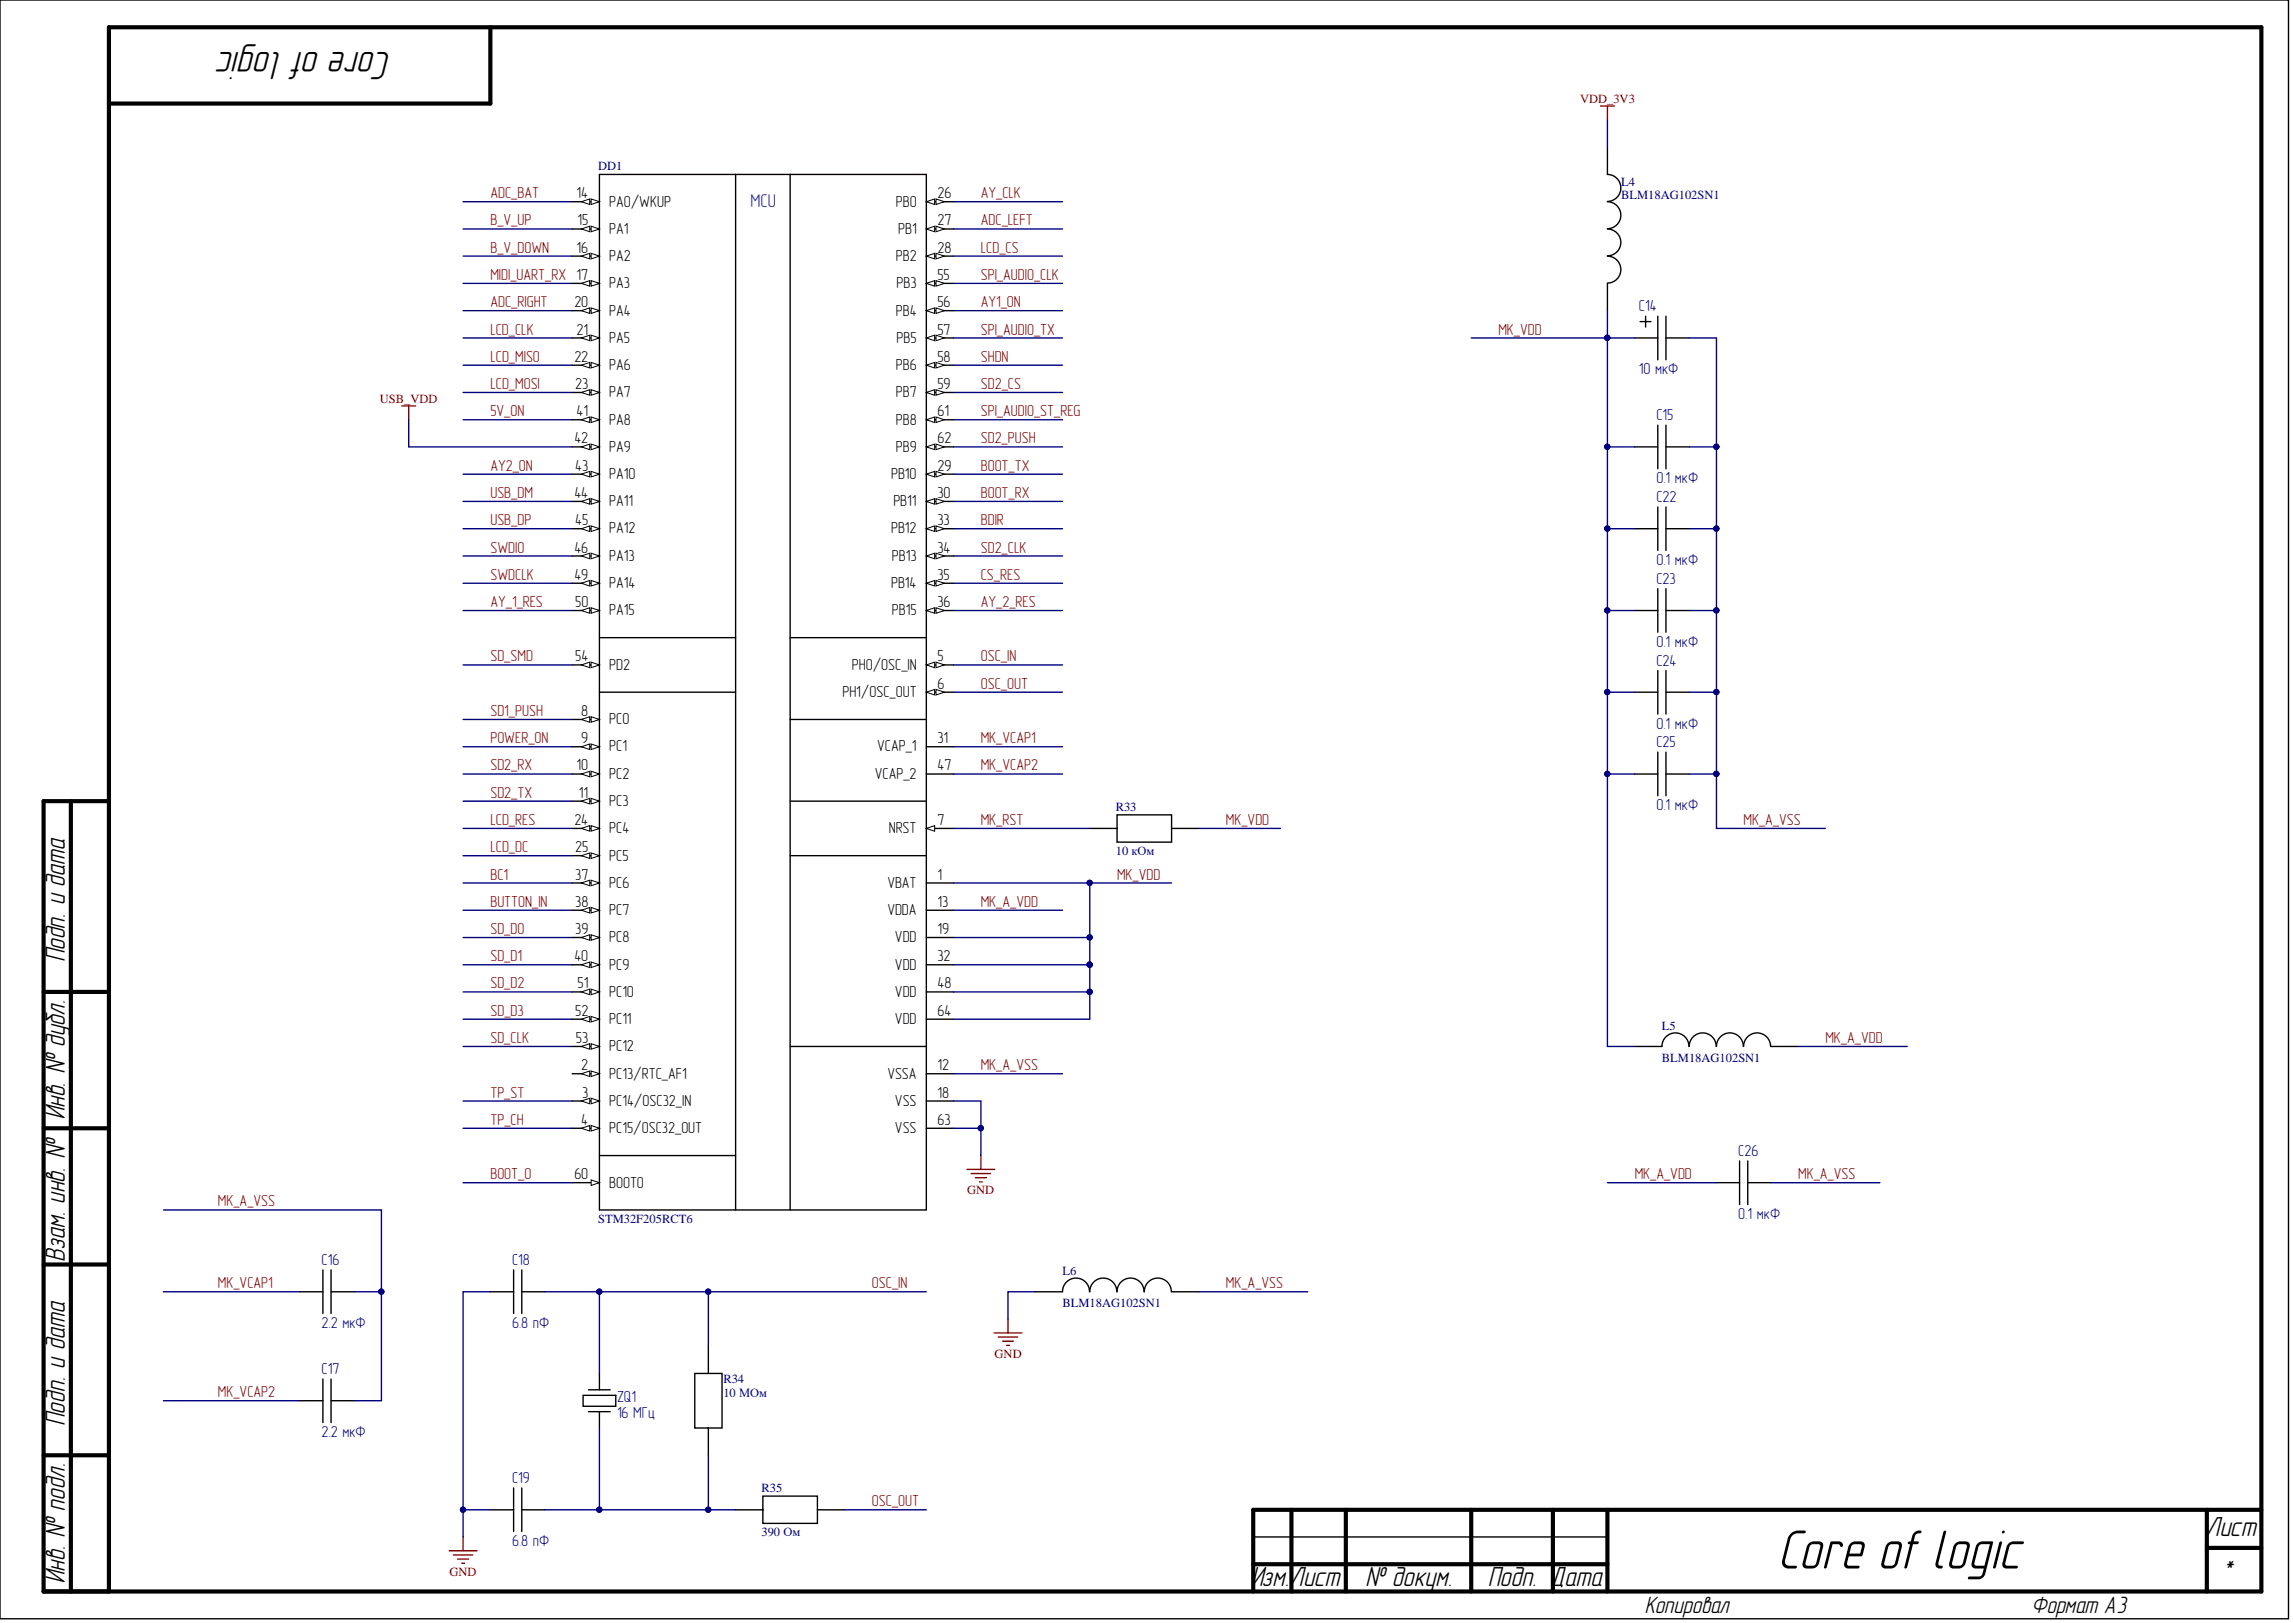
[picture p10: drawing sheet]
<svg xmlns="http://www.w3.org/2000/svg" width="420mm" height="297mm" viewBox="0 0 420 297" stroke-linecap="round" stroke-linejoin="round" font-family="sans-serif">
<defs><g id="words">
<text font-size="10.1" x="325.9" y="287.1">Core of logic</text>
<text font-size="7.3" x="71.3" y="9.6" transform="rotate(-180 71.3 9.6)">Core of logic</text>
<g font-size="5.1">
<text x="11.9" y="175.9" transform="rotate(-90 11.9 175.9)">Подп. и дата</text>
<text x="11.9" y="204.8" transform="rotate(-90 11.9 204.8)">Инв. № дубл.</text>
<text x="11.9" y="230.7" transform="rotate(-90 11.9 230.7)">Взам. инв. №</text>
<text x="11.9" y="260.7" transform="rotate(-90 11.9 260.7)">Подп. и дата</text>
<text x="404" y="281.2">Лист</text>
<text x="11.9" y="289.6" transform="rotate(-90 11.9 289.6)">Инв. № подл.</text>
<text x="229.1" y="290.2">Изм.Лист</text>
<text x="250.1" y="290.2">№ докум.</text>
<text x="272.6" y="290.2">Подп. Дата</text>
<text x="407.2" y="289.2">*</text>
</g>
<g font-size="4.3">
<text x="301.3" y="295.3">Копировал</text>
<text x="372.1" y="295.3">Формат А3</text>
</g>
<text font-size="3.4" fill="#00f" x="137.4" y="38">MCU</text>
<g font-size="2.9" fill="#800000">
<text x="89.8" y="36.3">ADC_BAT</text>
<text x="89.8" y="41.3">B_V_UP</text>
<text x="179.6" y="41.3">ADC_LEFT</text>
<text x="179.6" y="36.3">AY_CLK</text>
<text x="89.8" y="46.2">B_V_DOWN</text>
<text x="179.6" y="46.2">LCD_CS</text>
<text x="89.8" y="51.2">MIDI_UART_RX 17</text>
<text x="179.6" y="51.2">SPI_AUDIO_CLK</text>
<text x="89.8" y="56.2">ADC_RIGHT</text>
<text x="179.6" y="56.2">AY1_ON</text>
<text x="89.8" y="61.2">LCD_CLK</text>
<text x="179.6" y="61.2">SPI_AUDIO_TX</text>
<text x="274.3" y="61.2">MK_VDD</text>
<text x="89.8" y="66.2">LCD_MISO</text>
<text x="89.8" y="71.2">LCD_MOSI</text>
<text x="179.6" y="66.2">SHDN</text>
<text x="179.6" y="71.2">SD2_CS</text>
<text x="89.8" y="76.2">5V_ON</text>
<text x="179.6" y="76.2">SPI_AUDIO_ST_REG</text>
<text x="179.6" y="81.2">SD2_PUSH</text>
<text x="89.8" y="86.1">AY2_ON</text>
<text x="179.6" y="86.1">BOOT_TX</text>
<text x="89.8" y="91.1">USB_DM</text>
<text x="179.6" y="91.1">BOOT_RX</text>
<text x="89.8" y="101.1">SWDIO</text>
<text x="89.8" y="96.1">USB_DP</text>
<text x="179.6" y="101.1">SD2_CLK</text>
<text x="179.6" y="96.1">BDIR</text>
<text x="89.8" y="106.1">SWDCLK</text>
<text x="179.6" y="106.1">CS_RES</text>
<text x="89.8" y="111.1">AY_1_RES</text>
<text x="179.6" y="111.1">AY_2_RES</text>
<text x="89.8" y="121.1">SD_SMD</text>
<text x="179.6" y="121.1">OSC_IN</text>
<text x="89.8" y="131">SD1_PUSH</text>
<text x="179.6" y="126">OSC_OUT</text>
<text x="89.8" y="136">POWER_ON</text>
<text x="179.6" y="136">MK_VCAP1</text>
<text x="89.8" y="141">SD2_RX</text>
<text x="179.6" y="141">MK_VCAP2</text>
<text x="89.8" y="146">SD2_TX</text>
<text x="89.8" y="151">LCD_RES</text>
<text x="89.8" y="156">LCD_DC</text>
<text x="179.6" y="151">MK_RST</text>
<text x="224.5" y="151">MK_VDD</text>
<text x="319.2" y="151">MK_A_VSS</text>
<text x="89.8" y="161">BC1</text>
<text x="204.5" y="161">MK_VDD</text>
<text x="89.8" y="166">BUTTON_IN</text>
<text x="179.6" y="166">MK_A_VDD</text>
<text x="89.8" y="170.9">SD_D0</text>
<text x="89.8" y="175.9">SD_D1</text>
<text x="89.8" y="180.9">SD_D2</text>
<text x="89.8" y="185.9">SD_D3</text>
<text x="89.8" y="190.9">SD_CLK</text>
<text x="334.2" y="190.9">MK_A_VDD</text>
<text x="179.6" y="195.9">MK_A_VSS</text>
<text x="89.8" y="200.9">TP_ST</text>
<text x="89.8" y="205.9">TP_CH</text>
<text x="89.8" y="215.8">BOOT_0</text>
<text x="299.3" y="215.8">MK_A_VDD</text>
<text x="329.2" y="215.8">MK_A_VSS</text>
<text x="39.9" y="220.8">MK_A_VSS</text>
<text x="39.9" y="235.8">MK_VCAP1</text>
<text x="159.6" y="235.8">OSC_IN</text>
<text x="224.5" y="235.8">MK_A_VSS</text>
<text x="39.9" y="255.7">MK_VCAP2</text>
<text x="159.6" y="275.7">OSC_OUT</text>
</g>
<g font-size="2.9">
<text x="105.6" y="36.3">14</text>
<text x="105.7" y="41.3">15</text>
<text x="111.5" y="37.8">PA0/WKUP</text>
<text x="164" y="37.8">PB0</text>
<text x="171.6" y="36.3">26</text>
<text x="171.6" y="41.3">27</text>
<text x="105.6" y="46.2">16</text>
<text x="111.5" y="42.8">PA1</text>
<text x="111.5" y="47.8">PA2</text>
<text x="164" y="47.8">PB2</text>
<text x="164.4" y="42.8">PB1</text>
<text x="171.6" y="46.2">28</text>
<text x="111.5" y="52.7">PA3</text>
<text x="164.1" y="52.7">PB3</text>
<text x="171.6" y="51.2">55</text>
<text x="105.2" y="56.2">20</text>
<text x="111.5" y="57.8">PA4</text>
<text x="164" y="57.8">PB4</text>
<text x="171.6" y="56.2">56</text>
<text x="105.6" y="61.2">21</text>
<text x="111.5" y="62.8">PA5</text>
<text x="164.1" y="62.8">PB5</text>
<text x="171.6" y="61.2">57</text>
<text x="105.2" y="66.2">22</text>
<text x="105.3" y="71.2">23</text>
<text x="111.5" y="67.7">PA6</text>
<text x="164" y="67.7">PB6</text>
<text x="171.6" y="66.2">58</text>
<text x="171.6" y="71.2">59</text>
<text x="105.6" y="76.2">41</text>
<text x="111.5" y="72.7">PA7</text>
<text x="111.5" y="77.7">PA8</text>
<text x="164" y="72.7">PB7</text>
<text x="164" y="77.7">PB8</text>
<text x="171.6" y="76.2">61</text>
<text x="105.2" y="81.2">42</text>
<text x="111.5" y="82.7">PA9</text>
<text x="164" y="82.7">PB9</text>
<text x="171.6" y="81.2">62</text>
<text x="105.3" y="86.1">43</text>
<text x="111.5" y="87.7">PA10</text>
<text x="163.1" y="87.7">PB10</text>
<text x="171.6" y="86.1">29</text>
<text x="105.2" y="91.1">44</text>
<text x="111.5" y="92.6">PA11</text>
<text x="163.6" y="92.6">PB11</text>
<text x="171.6" y="91.1">30</text>
<text x="105.2" y="101.1">46</text>
<text x="105.3" y="96.1">45</text>
<text x="111.5" y="97.6">PA12</text>
<text x="163.1" y="97.6">PB12</text>
<text x="171.6" y="96.1">33</text>
<text x="171.6" y="101.1">34</text>
<text x="105.2" y="106.1">49</text>
<text x="111.5" y="102.7">PA13</text>
<text x="111.5" y="107.6">PA14</text>
<text x="163.1" y="107.6">PB14</text>
<text x="163.3" y="102.7">PB13</text>
<text x="171.6" y="106.1">35</text>
<text x="105.3" y="111.1">50</text>
<text x="111.5" y="112.6">PA15</text>
<text x="163.3" y="112.6">PB15</text>
<text x="171.6" y="111.1">36</text>
<text x="105.3" y="121.1">54</text>
<text x="111.5" y="122.6">PD2</text>
<text x="156" y="122.6">PH0/OSC_IN</text>
<text x="171.6" y="121.1">5</text>
<text x="106.4" y="131">8</text>
<text x="154.2" y="127.6">PH1/OSC_OUT</text>
<text x="171.6" y="126">6</text>
<text x="106.4" y="136">9</text>
<text x="111.5" y="132.6">PC0</text>
<text x="111.5" y="137.5">PC1</text>
<text x="160.6" y="137.5">VCAP_1</text>
<text x="171.6" y="136">31</text>
<text x="105.6" y="141">10</text>
<text x="111.5" y="142.5">PC2</text>
<text x="160.2" y="142.5">VCAP_2</text>
<text x="171.6" y="141">47</text>
<text x="106" y="146">11</text>
<text x="111.5" y="147.5">PC3</text>
<text x="105.2" y="151">24</text>
<text x="105.3" y="156">25</text>
<text x="111.5" y="152.5">PC4</text>
<text x="162.7" y="152.5">NRST</text>
<text x="171.6" y="151">7</text>
<text x="105.3" y="161">37</text>
<text x="111.5" y="157.5">PC5</text>
<text x="171.6" y="161">1</text>
<text x="105.3" y="166">38</text>
<text x="111.5" y="162.5">PC6</text>
<text x="111.5" y="167.5">PC7</text>
<text x="162.5" y="162.5">VBAT</text>
<text x="162.5" y="167.5">VDDA</text>
<text x="171.6" y="166">13</text>
<text x="105.3" y="170.9">39</text>
<text x="111.5" y="172.5">PC8</text>
<text x="163.9" y="172.5">VDD</text>
<text x="171.6" y="170.9">19</text>
<text x="105.2" y="175.9">40</text>
<text x="111.5" y="177.4">PC9</text>
<text x="163.9" y="177.4">VDD</text>
<text x="171.6" y="175.9">32</text>
<text x="105.3" y="185.9">52</text>
<text x="105.7" y="180.9">51</text>
<text x="111.5" y="182.4">PC10</text>
<text x="163.9" y="182.4">VDD</text>
<text x="171.6" y="180.9">48</text>
<text x="171.6" y="185.9">64</text>
<text x="105.4" y="190.9">53</text>
<text x="111.5" y="187.4">PC11</text>
<text x="163.9" y="187.4">VDD</text>
<text x="106.4" y="195.9">2</text>
<text x="111.5" y="192.4">PC12</text>
<text x="111.5" y="197.4">PC13/RTC_AF1</text>
<text x="162.5" y="197.4">VSSA</text>
<text x="171.6" y="195.9">12</text>
<text x="106.6" y="200.9">3</text>
<text x="111.5" y="202.4">PC14/OSC32_IN</text>
<text x="163.9" y="202.4">VSS</text>
<text x="171.6" y="200.9">18</text>
<text x="106.4" y="205.9">4</text>
<text x="111.5" y="207.4">PC15/OSC32_OUT</text>
<text x="163.9" y="207.4">VSS</text>
<text x="171.6" y="205.9">63</text>
<text x="105.2" y="215.8">60</text>
<text x="111.5" y="217.3">BOOT0</text>
</g>
<g font-size="2.9" fill="#000080">
<text x="300" y="57">C14</text>
<text x="300" y="68.5">10 мкФ</text>
<text x="303.3" y="76.9">C15</text>
<text x="303.3" y="88.5">0.1 мкФ</text>
<text x="303.3" y="91.9">C22</text>
<text x="303.3" y="103.4">0.1 мкФ</text>
<text x="303.3" y="106.8">C23</text>
<text x="303.3" y="118.4">0.1 мкФ</text>
<text x="303.3" y="121.8">C24</text>
<text x="303.3" y="133.4">0.1 мкФ</text>
<text x="303.3" y="136.8">C25</text>
<text x="303.3" y="148.3">0.1 мкФ</text>
<text x="318.2" y="211.6">C26</text>
<text x="318.2" y="223.1">0.1 мкФ</text>
<text x="58.9" y="231.5">C16</text>
<text x="93.8" y="231.5">C18</text>
<text x="58.9" y="243.1">2.2 мкФ</text>
<text x="93.8" y="243.1">6.8 пФ</text>
<text x="58.9" y="251.5">C17</text>
<text x="113" y="256.5">ZQ1</text>
<text x="58.9" y="263">2.2 мкФ</text>
<text x="113" y="259.6">16 МГц</text>
<text x="93.8" y="271.4">C19</text>
<text x="93.8" y="283">6.8 пФ</text>
</g>
<g font-size="2.3" fill="#800000">
<text x="289.3" y="18.9">VDD_3V3</text>
<text x="69.6" y="73.8">USB_VDD</text>
<text x="177.1" y="218.6">GND</text>
<text x="182.1" y="248.5">GND</text>
<text x="82.3" y="288.4">GND</text>
</g>
<g font-size="2.3" fill="#000080">
<text x="109.5" y="31.2">DD1</text>
<text x="296.8" y="34">L4</text>
<text x="296.8" y="36.5">BLM18AG102SN1</text>
<text x="204.3" y="148.4">R33</text>
<text x="204.3" y="156.4">10 кОм</text>
<text x="304.3" y="188.5">L5</text>
<text x="304.3" y="194.3">BLM18AG102SN1</text>
<text x="109.5" y="223.8">STM32F205RCT6</text>
<text x="194.5" y="233.4">L6</text>
<text x="194.5" y="239.2">BLM18AG102SN1</text>
<text x="132.4" y="253.2">R34</text>
<text x="132.4" y="255.7">10 МОм</text>
<text x="139.4" y="273.1">R35</text>
<text x="139.4" y="281.1">390 Ом</text>
</g>
</g></defs>
<g fill="none" stroke="#000" stroke-width=".76">
<path d="M89.8 5v14h-69.9M13 146.6v144.7M19.9 146.6h-11.9v144.7h406v-286.3h-394.1v286.3M8 181.5h11.9M8 206.5h11.9M8 231.4h11.9M8 266.3h11.9M236.4 276.3v15M246.4 276.3v15M269.4 276.3v15M284.3 276.3v15M294.3 276.3v15"/>
<path d="M404 276.3v15M414 276.3h-184.6v15M229.4 286.3h64.9M404 283.3h10"/>
</g>
<path d="M0 0h419v296.3h-419zM104.8 36.9h4.9M109.7 31.9h25v189.5h-25zM134.7 31.9h10v189.5h-10M144.7 31.9h24.9v189.5h-24.9M109.7 116.7h25M144.7 116.7h24.9M109.7 126.7h25M144.7 131.7h24.9M144.7 156.6h24.9M109.7 211.5h25M229.4 281.3h64.9" fill="none" stroke="#000" stroke-width=".25"/>
<path d="M108.2 36.4l1.5 .5-1.5 .5z" fill="#fff"/>
<path d="M108.2 36.4l1.5 .5-1.5 .5z" fill="none" stroke="#000" stroke-width=".18"/>
<path d="M106.4 36.9l1.6-.5v1z" fill="#fff"/>
<path d="M106.4 36.9l1.6-.5v1z" fill="none" stroke="#000" stroke-width=".18"/>
<path d="M104.8 41.9h4.9" fill="none" stroke="#000" stroke-width=".25"/>
<path d="M108.2 41.4l1.5 .5-1.5 .5z" fill="#fff"/>
<path d="M108.2 41.4l1.5 .5-1.5 .5z" fill="none" stroke="#000" stroke-width=".18"/>
<path d="M106.4 41.9l1.6-.5v1z" fill="#fff"/>
<path d="M106.4 41.9l1.6-.5v1z" fill="none" stroke="#000" stroke-width=".18"/>
<path d="M104.8 46.9h4.9" fill="none" stroke="#000" stroke-width=".25"/>
<path d="M108.2 46.4l1.5 .5-1.5 .5z" fill="#fff"/>
<path d="M108.2 46.4l1.5 .5-1.5 .5z" fill="none" stroke="#000" stroke-width=".18"/>
<path d="M106.4 46.9l1.6-.5v1z" fill="#fff"/>
<path d="M106.4 46.9l1.6-.5v1z" fill="none" stroke="#000" stroke-width=".18"/>
<path d="M104.8 51.9h4.9" fill="none" stroke="#000" stroke-width=".25"/>
<path d="M108.2 51.4l1.5 .5-1.5 .5z" fill="#fff"/>
<path d="M108.2 51.4l1.5 .5-1.5 .5z" fill="none" stroke="#000" stroke-width=".18"/>
<path d="M106.4 51.9l1.6-.5v1z" fill="#fff"/>
<path d="M106.4 51.9l1.6-.5v1z" fill="none" stroke="#000" stroke-width=".18"/>
<path d="M104.8 56.9h4.9" fill="none" stroke="#000" stroke-width=".25"/>
<path d="M108.2 56.4l1.5 .5-1.5 .5z" fill="#fff"/>
<path d="M108.2 56.4l1.5 .5-1.5 .5z" fill="none" stroke="#000" stroke-width=".18"/>
<path d="M106.4 56.9l1.6-.5v1z" fill="#fff"/>
<path d="M106.4 56.9l1.6-.5v1z" fill="none" stroke="#000" stroke-width=".18"/>
<path d="M104.8 61.8h4.9" fill="none" stroke="#000" stroke-width=".25"/>
<path d="M108.2 61.3l1.5 .5-1.5 .6z" fill="#fff"/>
<path d="M108.2 61.3l1.5 .5-1.5 .6z" fill="none" stroke="#000" stroke-width=".18"/>
<path d="M106.4 61.8l1.6-.5v1.1z" fill="#fff"/>
<path d="M106.4 61.8l1.6-.5v1.1z" fill="none" stroke="#000" stroke-width=".18"/>
<path d="M104.8 66.8h4.9" fill="none" stroke="#000" stroke-width=".25"/>
<path d="M108.2 66.3l1.5 .5-1.5 .5z" fill="#fff"/>
<path d="M108.2 66.3l1.5 .5-1.5 .5z" fill="none" stroke="#000" stroke-width=".18"/>
<path d="M106.4 66.8l1.6-.5v1z" fill="#fff"/>
<path d="M106.4 66.8l1.6-.5v1z" fill="none" stroke="#000" stroke-width=".18"/>
<path d="M104.8 71.8h4.9" fill="none" stroke="#000" stroke-width=".25"/>
<path d="M108.2 71.3l1.5 .5-1.5 .5z" fill="#fff"/>
<path d="M108.2 71.3l1.5 .5-1.5 .5z" fill="none" stroke="#000" stroke-width=".18"/>
<path d="M106.4 71.8l1.6-.5v1z" fill="#fff"/>
<path d="M106.4 71.8l1.6-.5v1z" fill="none" stroke="#000" stroke-width=".18"/>
<path d="M104.8 76.8h4.9" fill="none" stroke="#000" stroke-width=".25"/>
<path d="M108.2 76.3l1.5 .5-1.5 .5z" fill="#fff"/>
<path d="M108.2 76.3l1.5 .5-1.5 .5z" fill="none" stroke="#000" stroke-width=".18"/>
<path d="M106.4 76.8l1.6-.5v1z" fill="#fff"/>
<path d="M106.4 76.8l1.6-.5v1z" fill="none" stroke="#000" stroke-width=".18"/>
<path d="M104.8 81.8h4.9" fill="none" stroke="#000" stroke-width=".25"/>
<path d="M108.2 81.3l1.5 .5-1.5 .5z" fill="#fff"/>
<path d="M108.2 81.3l1.5 .5-1.5 .5z" fill="none" stroke="#000" stroke-width=".18"/>
<path d="M106.4 81.8l1.6-.5v1z" fill="#fff"/>
<path d="M106.4 81.8l1.6-.5v1z" fill="none" stroke="#000" stroke-width=".18"/>
<path d="M104.8 86.8h4.9" fill="none" stroke="#000" stroke-width=".25"/>
<path d="M108.2 86.3l1.5 .5-1.5 .5z" fill="#fff"/>
<path d="M108.2 86.3l1.5 .5-1.5 .5z" fill="none" stroke="#000" stroke-width=".18"/>
<path d="M106.4 86.8l1.6-.5v1z" fill="#fff"/>
<path d="M106.4 86.8l1.6-.5v1z" fill="none" stroke="#000" stroke-width=".18"/>
<path d="M104.8 91.8h4.9" fill="none" stroke="#000" stroke-width=".25"/>
<path d="M108.2 91.3l1.5 .5-1.5 .5z" fill="#fff"/>
<path d="M108.2 91.3l1.5 .5-1.5 .5z" fill="none" stroke="#000" stroke-width=".18"/>
<path d="M106.4 91.8l1.6-.5v1z" fill="#fff"/>
<path d="M106.4 91.8l1.6-.5v1z" fill="none" stroke="#000" stroke-width=".18"/>
<path d="M104.8 96.8h4.9" fill="none" stroke="#000" stroke-width=".25"/>
<path d="M108.2 96.3l1.5 .5-1.5 .5z" fill="#fff"/>
<path d="M108.2 96.3l1.5 .5-1.5 .5z" fill="none" stroke="#000" stroke-width=".18"/>
<path d="M106.4 96.8l1.6-.5v1z" fill="#fff"/>
<path d="M106.4 96.8l1.6-.5v1z" fill="none" stroke="#000" stroke-width=".18"/>
<path d="M104.8 101.8h4.9" fill="none" stroke="#000" stroke-width=".25"/>
<path d="M108.2 101.2l1.5 .6-1.5 .5z" fill="#fff"/>
<path d="M108.2 101.2l1.5 .6-1.5 .5z" fill="none" stroke="#000" stroke-width=".18"/>
<path d="M106.4 101.8l1.6-.6v1.1z" fill="#fff"/>
<path d="M106.4 101.8l1.6-.6v1.1z" fill="none" stroke="#000" stroke-width=".18"/>
<path d="M104.8 106.7h4.9" fill="none" stroke="#000" stroke-width=".25"/>
<path d="M108.2 106.2l1.5 .5-1.5 .6z" fill="#fff"/>
<path d="M108.2 106.2l1.5 .5-1.5 .6z" fill="none" stroke="#000" stroke-width=".18"/>
<path d="M106.4 106.7l1.6-.5v1.1z" fill="#fff"/>
<path d="M106.4 106.7l1.6-.5v1.1z" fill="none" stroke="#000" stroke-width=".18"/>
<path d="M104.8 111.7h4.9" fill="none" stroke="#000" stroke-width=".25"/>
<path d="M108.2 111.2l1.5 .5-1.5 .5z" fill="#fff"/>
<path d="M108.2 111.2l1.5 .5-1.5 .5z" fill="none" stroke="#000" stroke-width=".18"/>
<path d="M106.4 111.7l1.6-.5v1z" fill="#fff"/>
<path d="M106.4 111.7l1.6-.5v1z" fill="none" stroke="#000" stroke-width=".18"/>
<path d="M169.6 36.9h5" fill="none" stroke="#000" stroke-width=".25"/>
<path d="M169.6 36.9l1.5-.5v1z" fill="#fff"/>
<path d="M169.6 36.9l1.5-.5v1z" fill="none" stroke="#000" stroke-width=".18"/>
<path d="M171.4 36.4l1.5 .5-1.5 .5z" fill="#fff"/>
<path d="M171.4 36.4l1.5 .5-1.5 .5z" fill="none" stroke="#000" stroke-width=".18"/>
<path d="M169.6 41.9h5" fill="none" stroke="#000" stroke-width=".25"/>
<path d="M169.6 41.9l1.5-.5v1z" fill="#fff"/>
<path d="M169.6 41.9l1.5-.5v1z" fill="none" stroke="#000" stroke-width=".18"/>
<path d="M171.4 41.4l1.5 .5-1.5 .5z" fill="#fff"/>
<path d="M171.4 41.4l1.5 .5-1.5 .5z" fill="none" stroke="#000" stroke-width=".18"/>
<path d="M169.6 46.9h5" fill="none" stroke="#000" stroke-width=".25"/>
<path d="M169.6 46.9l1.5-.5v1z" fill="#fff"/>
<path d="M169.6 46.9l1.5-.5v1z" fill="none" stroke="#000" stroke-width=".18"/>
<path d="M171.4 46.4l1.5 .5-1.5 .5z" fill="#fff"/>
<path d="M171.4 46.4l1.5 .5-1.5 .5z" fill="none" stroke="#000" stroke-width=".18"/>
<path d="M169.6 51.9h5" fill="none" stroke="#000" stroke-width=".25"/>
<path d="M169.6 51.9l1.5-.5v1z" fill="#fff"/>
<path d="M169.6 51.9l1.5-.5v1z" fill="none" stroke="#000" stroke-width=".18"/>
<path d="M171.4 51.4l1.5 .5-1.5 .5z" fill="#fff"/>
<path d="M171.4 51.4l1.5 .5-1.5 .5z" fill="none" stroke="#000" stroke-width=".18"/>
<path d="M169.6 56.9h5" fill="none" stroke="#000" stroke-width=".25"/>
<path d="M169.6 56.9l1.5-.5v1z" fill="#fff"/>
<path d="M169.6 56.9l1.5-.5v1z" fill="none" stroke="#000" stroke-width=".18"/>
<path d="M171.4 56.4l1.5 .5-1.5 .5z" fill="#fff"/>
<path d="M171.4 56.4l1.5 .5-1.5 .5z" fill="none" stroke="#000" stroke-width=".18"/>
<path d="M169.6 61.8h5" fill="none" stroke="#000" stroke-width=".25"/>
<path d="M169.6 61.8l1.5-.5v1.1z" fill="#fff"/>
<path d="M169.6 61.8l1.5-.5v1.1z" fill="none" stroke="#000" stroke-width=".18"/>
<path d="M171.4 61.3l1.5 .5-1.5 .6z" fill="#fff"/>
<path d="M171.4 61.3l1.5 .5-1.5 .6z" fill="none" stroke="#000" stroke-width=".18"/>
<path d="M169.6 66.8h5" fill="none" stroke="#000" stroke-width=".25"/>
<path d="M169.6 66.8l1.5-.5v1z" fill="#fff"/>
<path d="M169.6 66.8l1.5-.5v1z" fill="none" stroke="#000" stroke-width=".18"/>
<path d="M171.4 66.3l1.5 .5-1.5 .5z" fill="#fff"/>
<path d="M171.4 66.3l1.5 .5-1.5 .5z" fill="none" stroke="#000" stroke-width=".18"/>
<path d="M169.6 71.8h5" fill="none" stroke="#000" stroke-width=".25"/>
<path d="M169.6 71.8l1.5-.5v1z" fill="#fff"/>
<path d="M169.6 71.8l1.5-.5v1z" fill="none" stroke="#000" stroke-width=".18"/>
<path d="M171.4 71.3l1.5 .5-1.5 .5z" fill="#fff"/>
<path d="M171.4 71.3l1.5 .5-1.5 .5z" fill="none" stroke="#000" stroke-width=".18"/>
<path d="M169.6 76.8h5" fill="none" stroke="#000" stroke-width=".25"/>
<path d="M169.6 76.8l1.5-.5v1z" fill="#fff"/>
<path d="M169.6 76.8l1.5-.5v1z" fill="none" stroke="#000" stroke-width=".18"/>
<path d="M171.4 76.3l1.5 .5-1.5 .5z" fill="#fff"/>
<path d="M171.4 76.3l1.5 .5-1.5 .5z" fill="none" stroke="#000" stroke-width=".18"/>
<path d="M169.6 81.8h5" fill="none" stroke="#000" stroke-width=".25"/>
<path d="M169.6 81.8l1.5-.5v1z" fill="#fff"/>
<path d="M169.6 81.8l1.5-.5v1z" fill="none" stroke="#000" stroke-width=".18"/>
<path d="M171.4 81.3l1.5 .5-1.5 .5z" fill="#fff"/>
<path d="M171.4 81.3l1.5 .5-1.5 .5z" fill="none" stroke="#000" stroke-width=".18"/>
<path d="M169.6 86.8h5" fill="none" stroke="#000" stroke-width=".25"/>
<path d="M169.6 86.8l1.5-.5v1z" fill="#fff"/>
<path d="M169.6 86.8l1.5-.5v1z" fill="none" stroke="#000" stroke-width=".18"/>
<path d="M171.4 86.3l1.5 .5-1.5 .5z" fill="#fff"/>
<path d="M171.4 86.3l1.5 .5-1.5 .5z" fill="none" stroke="#000" stroke-width=".18"/>
<path d="M169.6 91.8h5" fill="none" stroke="#000" stroke-width=".25"/>
<path d="M169.6 91.8l1.5-.5v1z" fill="#fff"/>
<path d="M169.6 91.8l1.5-.5v1z" fill="none" stroke="#000" stroke-width=".18"/>
<path d="M171.4 91.3l1.5 .5-1.5 .5z" fill="#fff"/>
<path d="M171.4 91.3l1.5 .5-1.5 .5z" fill="none" stroke="#000" stroke-width=".18"/>
<path d="M169.6 96.8h5" fill="none" stroke="#000" stroke-width=".25"/>
<path d="M169.6 96.8l1.5-.5v1z" fill="#fff"/>
<path d="M169.6 96.8l1.5-.5v1z" fill="none" stroke="#000" stroke-width=".18"/>
<path d="M171.4 96.3l1.5 .5-1.5 .5z" fill="#fff"/>
<path d="M171.4 96.3l1.5 .5-1.5 .5z" fill="none" stroke="#000" stroke-width=".18"/>
<path d="M169.6 101.8h5" fill="none" stroke="#000" stroke-width=".25"/>
<path d="M169.6 101.8l1.5-.6v1.1z" fill="#fff"/>
<path d="M169.6 101.8l1.5-.6v1.1z" fill="none" stroke="#000" stroke-width=".18"/>
<path d="M171.4 101.2l1.5 .6-1.5 .5z" fill="#fff"/>
<path d="M171.4 101.2l1.5 .6-1.5 .5z" fill="none" stroke="#000" stroke-width=".18"/>
<path d="M169.6 106.7h5" fill="none" stroke="#000" stroke-width=".25"/>
<path d="M169.6 106.7l1.5-.5v1.1z" fill="#fff"/>
<path d="M169.6 106.7l1.5-.5v1.1z" fill="none" stroke="#000" stroke-width=".18"/>
<path d="M171.4 106.2l1.5 .5-1.5 .6z" fill="#fff"/>
<path d="M171.4 106.2l1.5 .5-1.5 .6z" fill="none" stroke="#000" stroke-width=".18"/>
<path d="M169.6 111.7h5" fill="none" stroke="#000" stroke-width=".25"/>
<path d="M169.6 111.7l1.5-.5v1z" fill="#fff"/>
<path d="M169.6 111.7l1.5-.5v1z" fill="none" stroke="#000" stroke-width=".18"/>
<path d="M171.4 111.2l1.5 .5-1.5 .5z" fill="#fff"/>
<path d="M171.4 111.2l1.5 .5-1.5 .5z" fill="none" stroke="#000" stroke-width=".18"/>
<path d="M104.8 121.7h4.9" fill="none" stroke="#000" stroke-width=".25"/>
<path d="M108.2 121.2l1.5 .5-1.5 .5z" fill="#fff"/>
<path d="M108.2 121.2l1.5 .5-1.5 .5z" fill="none" stroke="#000" stroke-width=".18"/>
<path d="M106.4 121.7l1.6-.5v1z" fill="#fff"/>
<path d="M106.4 121.7l1.6-.5v1z" fill="none" stroke="#000" stroke-width=".18"/>
<path d="M104.8 216.5h4.9" fill="none" stroke="#000" stroke-width=".25"/>
<path d="M108.2 215.9l1.5 .6-1.5 .5z" fill="#fff"/>
<path d="M108.2 215.9l1.5 .6-1.5 .5z" fill="none" stroke="#000" stroke-width=".18"/>
<path d="M104.8 131.7h4.9" fill="none" stroke="#000" stroke-width=".25"/>
<path d="M108.2 131.2l1.5 .5-1.5 .5z" fill="#fff"/>
<path d="M108.2 131.2l1.5 .5-1.5 .5z" fill="none" stroke="#000" stroke-width=".18"/>
<path d="M106.4 131.7l1.6-.5v1z" fill="#fff"/>
<path d="M106.4 131.7l1.6-.5v1z" fill="none" stroke="#000" stroke-width=".18"/>
<path d="M104.8 136.7h4.9" fill="none" stroke="#000" stroke-width=".25"/>
<path d="M108.2 136.2l1.5 .5-1.5 .5z" fill="#fff"/>
<path d="M108.2 136.2l1.5 .5-1.5 .5z" fill="none" stroke="#000" stroke-width=".18"/>
<path d="M106.4 136.7l1.6-.5v1z" fill="#fff"/>
<path d="M106.4 136.7l1.6-.5v1z" fill="none" stroke="#000" stroke-width=".18"/>
<path d="M104.8 141.7h4.9" fill="none" stroke="#000" stroke-width=".25"/>
<path d="M108.2 141.2l1.5 .5-1.5 .5z" fill="#fff"/>
<path d="M108.2 141.2l1.5 .5-1.5 .5z" fill="none" stroke="#000" stroke-width=".18"/>
<path d="M106.4 141.7l1.6-.5v1z" fill="#fff"/>
<path d="M106.4 141.7l1.6-.5v1z" fill="none" stroke="#000" stroke-width=".18"/>
<path d="M104.8 146.6h4.9" fill="none" stroke="#000" stroke-width=".25"/>
<path d="M108.2 146.1l1.5 .5-1.5 .5z" fill="#fff"/>
<path d="M108.2 146.1l1.5 .5-1.5 .5z" fill="none" stroke="#000" stroke-width=".18"/>
<path d="M106.4 146.6l1.6-.5v1z" fill="#fff"/>
<path d="M106.4 146.6l1.6-.5v1z" fill="none" stroke="#000" stroke-width=".18"/>
<path d="M104.8 151.6h4.9" fill="none" stroke="#000" stroke-width=".25"/>
<path d="M108.2 151.1l1.5 .5-1.5 .5z" fill="#fff"/>
<path d="M108.2 151.1l1.5 .5-1.5 .5z" fill="none" stroke="#000" stroke-width=".18"/>
<path d="M106.4 151.6l1.6-.5v1z" fill="#fff"/>
<path d="M106.4 151.6l1.6-.5v1z" fill="none" stroke="#000" stroke-width=".18"/>
<path d="M104.8 156.6h4.9" fill="none" stroke="#000" stroke-width=".25"/>
<path d="M108.2 156.1l1.5 .5-1.5 .5z" fill="#fff"/>
<path d="M108.2 156.1l1.5 .5-1.5 .5z" fill="none" stroke="#000" stroke-width=".18"/>
<path d="M106.4 156.6l1.6-.5v1z" fill="#fff"/>
<path d="M106.4 156.6l1.6-.5v1z" fill="none" stroke="#000" stroke-width=".18"/>
<path d="M104.8 161.6h4.9" fill="none" stroke="#000" stroke-width=".25"/>
<path d="M108.2 161.1l1.5 .5-1.5 .5z" fill="#fff"/>
<path d="M108.2 161.1l1.5 .5-1.5 .5z" fill="none" stroke="#000" stroke-width=".18"/>
<path d="M106.4 161.6l1.6-.5v1z" fill="#fff"/>
<path d="M106.4 161.6l1.6-.5v1z" fill="none" stroke="#000" stroke-width=".18"/>
<path d="M104.8 166.6h4.9" fill="none" stroke="#000" stroke-width=".25"/>
<path d="M108.2 166.1l1.5 .5-1.5 .5z" fill="#fff"/>
<path d="M108.2 166.1l1.5 .5-1.5 .5z" fill="none" stroke="#000" stroke-width=".18"/>
<path d="M106.4 166.6l1.6-.5v1z" fill="#fff"/>
<path d="M106.4 166.6l1.6-.5v1z" fill="none" stroke="#000" stroke-width=".18"/>
<path d="M104.8 171.6h4.9" fill="none" stroke="#000" stroke-width=".25"/>
<path d="M108.2 171.1l1.5 .5-1.5 .5z" fill="#fff"/>
<path d="M108.2 171.1l1.5 .5-1.5 .5z" fill="none" stroke="#000" stroke-width=".18"/>
<path d="M106.4 171.6l1.6-.5v1z" fill="#fff"/>
<path d="M106.4 171.6l1.6-.5v1z" fill="none" stroke="#000" stroke-width=".18"/>
<path d="M104.8 176.6h4.9" fill="none" stroke="#000" stroke-width=".25"/>
<path d="M108.2 176.1l1.5 .5-1.5 .5z" fill="#fff"/>
<path d="M108.2 176.1l1.5 .5-1.5 .5z" fill="none" stroke="#000" stroke-width=".18"/>
<path d="M106.4 176.6l1.6-.5v1z" fill="#fff"/>
<path d="M106.4 176.6l1.6-.5v1z" fill="none" stroke="#000" stroke-width=".18"/>
<path d="M104.8 181.5h4.9" fill="none" stroke="#000" stroke-width=".25"/>
<path d="M108.2 181l1.5 .5-1.5 .5z" fill="#fff"/>
<path d="M108.2 181l1.5 .5-1.5 .5z" fill="none" stroke="#000" stroke-width=".18"/>
<path d="M106.4 181.5l1.6-.5v1z" fill="#fff"/>
<path d="M106.4 181.5l1.6-.5v1z" fill="none" stroke="#000" stroke-width=".18"/>
<path d="M104.8 186.5h4.9" fill="none" stroke="#000" stroke-width=".25"/>
<path d="M108.2 186l1.5 .5-1.5 .5z" fill="#fff"/>
<path d="M108.2 186l1.5 .5-1.5 .5z" fill="none" stroke="#000" stroke-width=".18"/>
<path d="M106.4 186.5l1.6-.5v1z" fill="#fff"/>
<path d="M106.4 186.5l1.6-.5v1z" fill="none" stroke="#000" stroke-width=".18"/>
<path d="M104.8 191.5h4.9" fill="none" stroke="#000" stroke-width=".25"/>
<path d="M108.2 191l1.5 .5-1.5 .5z" fill="#fff"/>
<path d="M108.2 191l1.5 .5-1.5 .5z" fill="none" stroke="#000" stroke-width=".18"/>
<path d="M106.4 191.5l1.6-.5v1z" fill="#fff"/>
<path d="M106.4 191.5l1.6-.5v1z" fill="none" stroke="#000" stroke-width=".18"/>
<path d="M104.8 196.5h4.9" fill="none" stroke="#000" stroke-width=".25"/>
<path d="M108.2 196l1.5 .5-1.5 .5z" fill="#fff"/>
<path d="M108.2 196l1.5 .5-1.5 .5z" fill="none" stroke="#000" stroke-width=".18"/>
<path d="M106.4 196.5l1.6-.5v1z" fill="#fff"/>
<path d="M106.4 196.5l1.6-.5v1z" fill="none" stroke="#000" stroke-width=".18"/>
<path d="M104.8 201.5h4.9" fill="none" stroke="#000" stroke-width=".25"/>
<path d="M108.2 201l1.5 .5-1.5 .5z" fill="#fff"/>
<path d="M108.2 201l1.5 .5-1.5 .5z" fill="none" stroke="#000" stroke-width=".18"/>
<path d="M106.4 201.5l1.6-.5v1z" fill="#fff"/>
<path d="M106.4 201.5l1.6-.5v1z" fill="none" stroke="#000" stroke-width=".18"/>
<path d="M104.8 206.5h4.9" fill="none" stroke="#000" stroke-width=".25"/>
<path d="M108.2 206l1.5 .5-1.5 .5z" fill="#fff"/>
<path d="M108.2 206l1.5 .5-1.5 .5z" fill="none" stroke="#000" stroke-width=".18"/>
<path d="M106.4 206.5l1.6-.5v1z" fill="#fff"/>
<path d="M106.4 206.5l1.6-.5v1z" fill="none" stroke="#000" stroke-width=".18"/>
<path d="M169.6 121.7h5" fill="none" stroke="#000" stroke-width=".25"/>
<path d="M169.6 121.7l1.5-.5v1z" fill="#fff"/>
<path d="M169.6 121.7l1.5-.5v1z" fill="none" stroke="#000" stroke-width=".18"/>
<path d="M171.4 121.2l1.5 .5-1.5 .5z" fill="#fff"/>
<path d="M171.4 121.2l1.5 .5-1.5 .5z" fill="none" stroke="#000" stroke-width=".18"/>
<path d="M169.6 126.7h5" fill="none" stroke="#000" stroke-width=".25"/>
<path d="M169.6 126.7l1.5-.5v1z" fill="#fff"/>
<path d="M169.6 126.7l1.5-.5v1z" fill="none" stroke="#000" stroke-width=".18"/>
<path d="M171.4 126.2l1.5 .5-1.5 .5z" fill="#fff"/>
<path d="M171.4 126.2l1.5 .5-1.5 .5z" fill="none" stroke="#000" stroke-width=".18"/>
<path d="M169.6 151.6h5" fill="none" stroke="#000" stroke-width=".25"/>
<path d="M169.6 151.6l1.5-.5v1z" fill="#fff"/>
<path d="M169.6 151.6l1.5-.5v1z" fill="none" stroke="#000" stroke-width=".18"/>
<g fill="none" stroke="#000" stroke-width=".25">
<path d="M294.3 26.9v5a2.47 2.47 0 0 1 2.4 2.5 2.47 2.47 0 0 1-2.4 2.5M294.3 36.9a2.47 2.47 0 0 1 2.4 2.5 2.47 2.47 0 0 1-2.4 2.5M294.3 41.9a2.46 2.46 0 0 1 2.4 2.5 2.46 2.46 0 0 1-2.4 2.4M294.3 46.9a2.47 2.47 0 0 1 2.4 2.4 2.47 2.47 0 0 1-2.4 2.5M294.3 51.9v5M300.3 58.9h2M301.3 57.9v1.9M303.5 57.9v8M305 57.9v8M299.3 61.8h4.2M303.5 77.8v8M305 61.8h4.3"/>
<path d="M305 77.8v8M299.3 81.8h4.2M299.3 96.8h4.2M303.5 92.8v7.9M305 92.8v7.9M305 81.8h4.3M305 96.8h4.3M299.3 111.7h4.2M303.5 107.7v8M305 107.7v8M305 111.7h4.3M169.6 136.7h5"/>
<path d="M299.3 126.7h4.2M303.5 122.7v8M303.5 137.7v7.9M305 122.7v8M305 137.7v7.9M305 126.7h4.3M144.7 146.6h24.9M169.6 141.7h5M199.5 151.6h5M204.5 149.1h10v5h-10zM214.5 151.6h5M299.3 141.7h4.2"/>
<path d="M305 141.7h4.3M169.6 176.6h5M169.6 161.6h5M169.6 166.6h5M169.6 171.6h5M144.7 191.5h24.9M169.6 181.5h5M169.6 186.5h5M169.6 196.5h5M309.2 191.5a2.47 2.47 0 0 0-2.5-2.5 2.47 2.47 0 0 0-2.4 2.5h-5M314.2 191.5a2.47 2.47 0 0 0-2.5-2.5 2.47 2.47 0 0 0-2.4 2.5M319.2 191.5a2.46 2.46 0 0 0-2.5-2.5 2.46 2.46 0 0 0-2.4 2.5"/>
<path d="M324.2 191.5a2.47 2.47 0 0 0-2.5-2.5 2.47 2.47 0 0 0-2.5 2.5M324.2 191.5h5M169.6 201.5h5M169.6 206.5h5M314.3 216.5h4.2M318.5 212.5v8M320 216.5h4.2M320 212.5v8M54.9 236.4h4.2M59.1 232.4v8M60.6 236.4h4.2M60.6 232.4v8"/>
<path d="M89.8 236.4h4.2M94 232.4v8M95.5 236.4h4.3M95.5 232.4v8M199.5 236.4a2.47 2.47 0 0 0-2.5-2.5 2.47 2.47 0 0 0-2.5 2.5h-5M204.5 236.4a2.47 2.47 0 0 0-2.5-2.5 2.47 2.47 0 0 0-2.5 2.5M209.5 236.4a2.47 2.47 0 0 0-2.5-2.5 2.47 2.47 0 0 0-2.5 2.5M214.4 236.4a2.47 2.47 0 0 0-2.4-2.5 2.47 2.47 0 0 0-2.5 2.5M214.5 236.4h5M54.9 256.4h4.2M59.1 252.4v8M60.6 252.4v8"/>
<path d="M60.6 256.4h4.2M106.8 255.4h5.9v2h-5.9zM107.7 254.4h4M107.7 258.4h4M109.7 251.4v3M109.7 258.4v3M127.2 251.4h5v10h-5zM129.7 246.4v5M89.8 276.3h4.2M94 272.3v8M95.5 272.3v8M95.5 276.3h4.3"/>
<path d="M129.7 261.4v4.9M134.7 276.3h5M139.7 273.8h10v5h-10zM149.7 276.3h4.9"/>
</g>
<g fill="none" stroke="#800000" stroke-width=".25">
<path d="M293 19.4h2.6M294.3 19.4v2.5M73.6 74.3h2.5M74.8 74.3v2.5M177 214h5.1M177.8 214.8h3.6M178.6 215.5h2M179.3 216.3h.5M179.6 211.5v2.5M182 243.9h5.1M182.8 244.7h3.5M183.5 245.5h2.1"/>
<path d="M184.3 246.2h.5M184.5 241.4v2.5M82.3 283.8h5M83 284.6h3.6M83.8 285.3h2M84.5 286.1h.5M84.8 281.3v2.5"/>
</g>
<g fill="none" stroke="#000080" stroke-width=".25">
<path d="M84.8 36.9h20M174.6 36.9h19.9M294.3 21.9v5M84.8 41.9h20M84.8 51.9h20M84.8 56.9h20M84.8 46.9h20M174.6 41.9h19.9M174.6 51.9h19.9M174.6 56.9h19.9M174.6 46.9h19.9M294.3 56.9v4.9h5"/>
<path d="M74.8 76.8v5h30M84.8 61.8h20M84.8 66.8h20M84.8 71.8h20M84.8 76.8h20M174.6 61.8h19.9M174.6 66.8h19.9M174.6 71.8h19.9M174.6 76.8h19.9M269.4 61.8h24.9v20h5M309.3 61.8h5v20h-5M84.8 96.8h20"/>
<path d="M84.8 86.8h20M84.8 91.8h20M174.6 96.8h19.9M174.6 86.8h19.9M174.6 81.8h19.9M174.6 91.8h19.9M294.3 81.8v109.7h5M294.3 96.8h5M309.3 96.8h5M314.3 81.8v59.9h-5M84.8 111.7h20M84.8 101.8h20"/>
<path d="M84.8 106.7h20M174.6 111.7h19.9M174.6 101.8h19.9M174.6 106.7h19.9M294.3 111.7h5M309.3 111.7h5M84.8 136.7h20M84.8 121.7h20M84.8 131.7h20M174.6 136.7h19.9M174.6 121.7h19.9M174.6 126.7h19.9"/>
<path d="M294.3 126.7h5M309.3 126.7h5M84.8 151.6h20M84.8 141.7h20M84.8 146.6h20M84.8 156.6h20M174.6 151.6h24.9M174.6 141.7h19.9M219.5 151.6h14.9M294.3 141.7h5M314.3 141.7v9.9h19.9M84.8 161.6h20"/>
<path d="M84.8 166.6h20M84.8 176.6h20M84.8 171.6h20M174.6 171.6h24.9v5M174.6 161.6h24.9v10M174.6 166.6h19.9M174.6 176.6h24.9M199.5 176.6v4.9h-24.9M199.5 161.6h15M84.8 191.5h20M84.8 181.5h20M84.8 186.5h20"/>
<path d="M174.6 196.5h19.9M199.5 181.5v5h-24.9M329.2 191.5h20M84.8 206.5h20M84.8 216.5h20M84.8 201.5h20M174.6 201.5h5v10M174.6 206.5h5M294.3 216.5h20M324.2 216.5h20M29.9 221.4h39.9v15M29.9 236.4h25"/>
<path d="M64.8 236.4h5v20h-5M89.8 236.4h-5v39.9M99.8 236.4h9.9v15M109.7 236.4h20v10M129.7 236.4h39.9M189.5 236.4h-5v5M219.5 236.4h19.9M29.9 256.4h25M89.8 276.3h-5v5M109.7 261.4v14.9h-9.9M129.7 266.3v10h-20M129.7 276.3h5"/>
<path d="M154.6 276.3h15"/>
</g>
<g fill="#000080" stroke="#000080" stroke-width=".18">
<circle cx="294.3" cy="81.8" r=".48"/>
<circle cx="294.3" cy="61.8" r=".48"/>
<circle cx="199.5" cy="161.6" r=".48"/>
<circle cx="199.5" cy="181.5" r=".48"/>
<circle cx="199.5" cy="176.5" r=".48"/>
<circle cx="199.5" cy="171.6" r=".48"/>
<circle cx="179.6" cy="206.5" r=".48"/>
<circle cx="84.8" cy="276.3" r=".48"/>
<circle cx="109.7" cy="236.4" r=".48"/>
<circle cx="109.7" cy="276.3" r=".48"/>
<circle cx="129.7" cy="236.4" r=".48"/>
<circle cx="129.7" cy="276.3" r=".48"/>
<circle cx="314.2" cy="126.7" r=".48"/>
<circle cx="314.2" cy="111.7" r=".48"/>
<circle cx="314.2" cy="96.7" r=".48"/>
<circle cx="294.3" cy="96.7" r=".48"/>
<circle cx="294.3" cy="111.7" r=".48"/>
<circle cx="294.3" cy="126.7" r=".48"/>
<circle cx="294.3" cy="141.6" r=".48"/>
<circle cx="314.2" cy="81.8" r=".48"/>
<circle cx="314.2" cy="141.6" r=".48"/>
<circle cx="69.8" cy="236.4" r=".48"/>
</g>
<use href="#words"/>
</svg>
